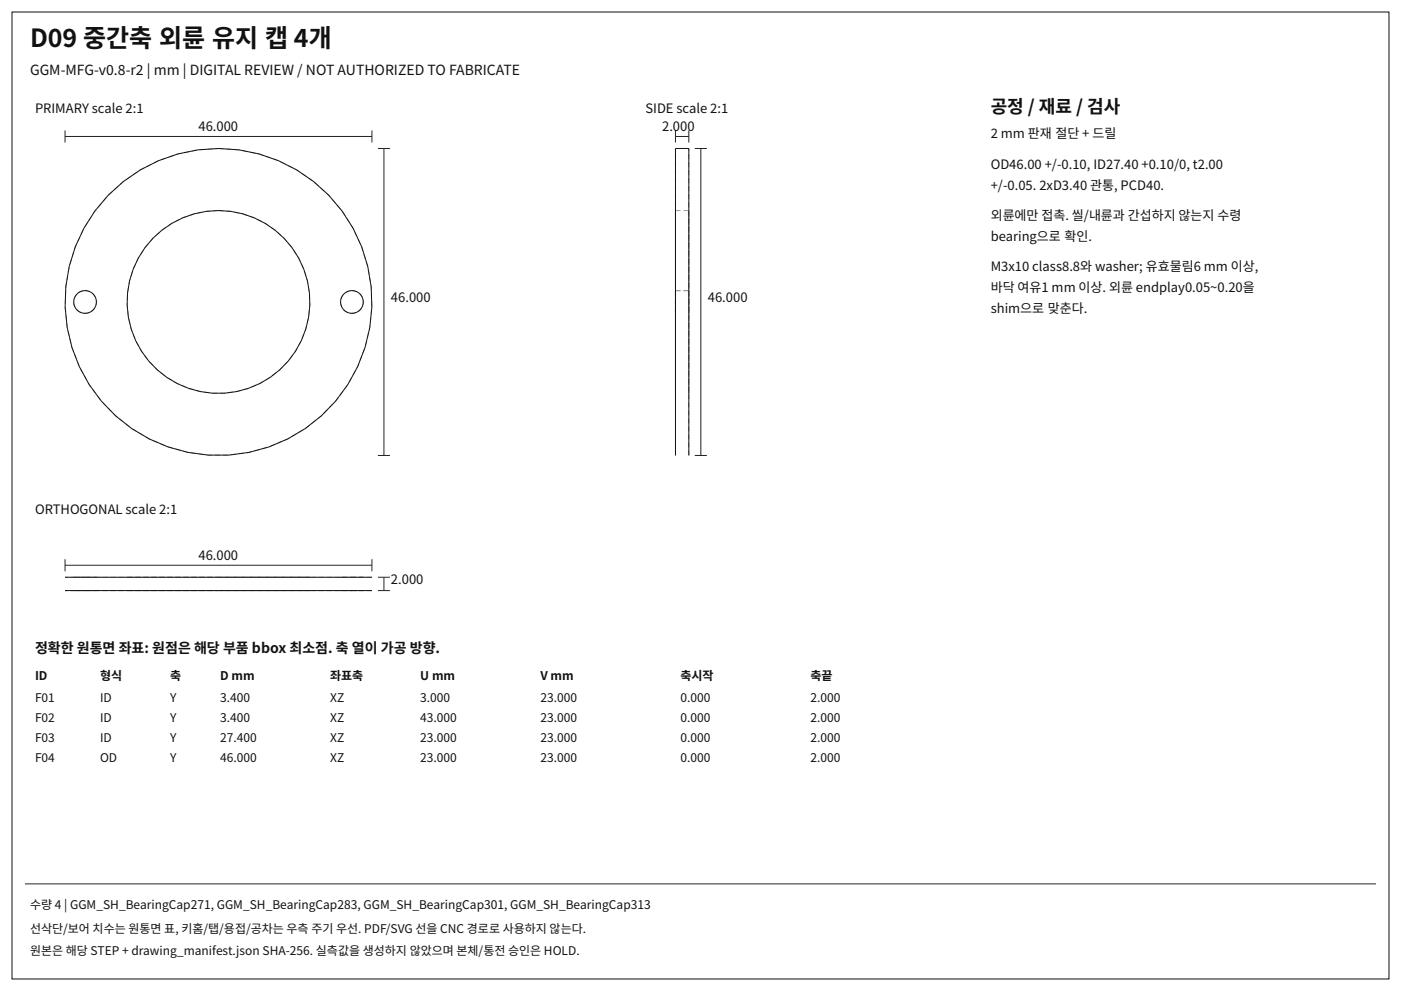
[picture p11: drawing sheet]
<svg xmlns="http://www.w3.org/2000/svg" width="420mm" height="297mm" viewBox="0 0 420 297" stroke-linecap="round" stroke-linejoin="round" font-family="sans-serif">
<defs><g id="words">
<text font-size="7.5" fill="#111" x="9" y="14.1">D09 중간축 외륜 유지 캡 4개</text>
<text font-size="5.4" fill="#111" x="297" y="33.9">공정 / 재료 / 검사</text>
<g font-size="4.2" fill="#111">
<text x="9" y="22.5">GGM-MFG-v0.8-r2 | mm | DIGITAL REVIEW / NOT AUTHORIZED TO FABRICATE</text>
<text x="10.5" y="195.6">정확한 원통면 좌표: 원점은 해당 부품 bbox 최소점. 축 열이 가공 방향.</text>
</g>
<g font-size="3.9" fill="#111">
<text x="10.5" y="33.9">PRIMARY scale 2:1</text>
<text x="193.5" y="33.9">SIDE scale 2:1</text>
<text x="59.5" y="39.4">46.000</text>
<text x="198.5" y="39.4">2.000</text>
<text x="297" y="41.4">2 mm 판재 절단 + 드릴</text>
<text x="297" y="50.7">OD46.00 +/-0.10, ID27.40 +0.10/0, t2.00</text>
<text x="297" y="57">+/-0.05. 2xD3.40 관통, PCD40.</text>
<text x="297" y="66">외륜에만 접촉. 씰/내륜과 간섭하지 않는지 수령</text>
<text x="297" y="72.3">bearing으로 확인.</text>
<text x="297" y="81.3">M3x10 class8.8와 washer; 유효물림6 mm 이상,</text>
<text x="297" y="87.6">바닥 여유1 mm 이상. 외륜 endplay0.05~0.20을</text>
<text x="117.2" y="90.5">46.000</text>
<text x="212.2" y="90.5">46.000</text>
<text x="297" y="93.9">shim으로 맞춘다.</text>
<text x="10.5" y="153.9">ORTHOGONAL scale 2:1</text>
<text x="59.5" y="167.9">46.000</text>
<text x="117.2" y="175">2.000</text>
</g>
<g font-size="3.6" fill="#111">
<text x="10.5" y="203.7">ID</text>
<text x="30" y="203.7">형식</text>
<text x="51" y="203.7">축</text>
<text x="66" y="203.7">D mm</text>
<text x="99" y="203.7">좌표축</text>
<text x="126" y="203.7">U mm</text>
<text x="162" y="203.7">V mm</text>
<text x="204" y="203.7">축시작</text>
<text x="243" y="203.7">축끝</text>
<text x="10.5" y="210.3">F01</text>
<text x="30" y="210.3">ID</text>
<text x="51" y="210.3">Y</text>
<text x="66" y="210.3">3.400</text>
<text x="99" y="210.3">XZ</text>
<text x="126" y="210.3">3.000</text>
<text x="162" y="210.3">23.000</text>
<text x="204" y="210.3">0.000</text>
<text x="243" y="210.3">2.000</text>
<text x="10.5" y="216.3">F02</text>
<text x="30" y="216.3">ID</text>
<text x="51" y="216.3">Y</text>
<text x="66" y="216.3">3.400</text>
<text x="99" y="216.3">XZ</text>
<text x="126" y="216.3">43.000</text>
<text x="162" y="216.3">23.000</text>
<text x="204" y="216.3">0.000</text>
<text x="243" y="216.3">2.000</text>
<text x="10.5" y="222.3">F03</text>
<text x="30" y="222.3">ID</text>
<text x="51" y="222.3">Y</text>
<text x="66" y="222.3">27.400</text>
<text x="99" y="222.3">XZ</text>
<text x="126" y="222.3">23.000</text>
<text x="162" y="222.3">23.000</text>
<text x="204" y="222.3">0.000</text>
<text x="243" y="222.3">2.000</text>
<text x="10.5" y="228.3">F04</text>
<text x="30" y="228.3">OD</text>
<text x="51" y="228.3">Y</text>
<text x="66" y="228.3">46.000</text>
<text x="99" y="228.3">XZ</text>
<text x="126" y="228.3">23.000</text>
<text x="162" y="228.3">23.000</text>
<text x="204" y="228.3">0.000</text>
<text x="243" y="228.3">2.000</text>
<text x="9" y="272.4">수량 4 | GGM_SH_BearingCap271, GGM_SH_BearingCap283, GGM_SH_BearingCap301, GGM_SH_BearingCap313</text>
<text x="9" y="279.6">선삭단/보어 치수는 원통면 표, 키홈/탭/용접/공차는 우측 주기 우선. PDF/SVG 선을 CNC 경로로 사용하지 않는다.</text>
<text x="9" y="286.2">원본은 해당 STEP + drawing_manifest.json SHA-256. 실측값을 생성하지 않았으며 본체/통전 승인은 HOLD.</text>
</g>
</g></defs>
<g fill="none" stroke="#111" stroke-width=".3">
<path d="M3.6 3.6h412.8v289.8h-412.8zM202.5 136.5v-92h4v92M19.5 173h92M19.5 177h92"/>
<circle cx="25.5" cy="90.5" r="3.4"/>
<circle cx="65.5" cy="90.5" r="27.4"/>
<circle cx="65.5" cy="90.5" r="46"/>
<circle cx="105.5" cy="90.5" r="3.4"/>
</g>
<g fill="none" stroke="#999" stroke-width=".3" stroke-dasharray="1.5 .9" stroke-linecap="butt">
<path d="M65.5 44.5a46 46 0 0 1 40.8 67.2 46 46 0 0 1-78.4 5.3 46 46 0 0 1 31.5-72.1l6.1-.4M65.5 63.1a27.4 27.4 0 0 1 24.3 40 27.4 27.4 0 0 1-46.7 3.2 27.4 27.4 0 0 1 18.7-43l3.7-.2M202.5 63.1v54.8M202.5 63.1h4M206.5 63.1v54.8M25.5 87.1a3.4 3.4 0 0 1 3 5 3.4 3.4 0 0 1-5.8 .4 3.4 3.4 0 0 1 2.3-5.4h.5M105.5 87.1a3.4 3.4 0 0 1 3 5 3.4 3.4 0 0 1-5.8 .4 3.4 3.4 0 0 1 2.3-5.4h.5M202.5 87.1v6.8M202.5 93.9v-6.8M202.5 87.1h4M206.5 87.1v6.8M206.5 93.9v-6.8"/>
<path d="M202.5 117.9v-54.8M206.5 117.9v-54.8M202.5 136.5v-92M206.5 136.5v-92M22.1 173h3.4M22.1 177h3.4M25.5 173h3.4M25.5 177h3.4M28.9 173h-6.8M28.9 177h-6.8M38.1 173h27.4M38.1 177h27.4"/>
<path d="M65.5 173h27.4M65.5 177h27.4M92.9 173h-54.8M92.9 177h-54.8M102.1 173h3.4M102.1 177h3.4M105.5 173h3.4M105.5 177h3.4M108.9 173h-6.8M108.9 177h-6.8M111.5 173h-92M111.5 177h-92"/>
</g>
<g fill="none" stroke="#222" stroke-width=".3">
<path d="M19.5 39.1v3.6M111.5 39.1v3.6M202.5 39.1v3.6M206.5 39.1v3.6M19.5 40.9h92M113.3 44.5h3.6M115.1 44.5v92M202.5 40.9h4M208.3 44.5h3.6M210.1 44.5v92M113.3 136.5h3.6M208.3 136.5h3.6"/>
<path d="M19.5 167.6v3.6M19.5 169.4h92M111.5 167.6v3.6M113.3 173h3.6M113.3 177h3.6M115.1 173v4M7.5 264.9h405"/>
</g>
<use href="#words"/>
</svg>
